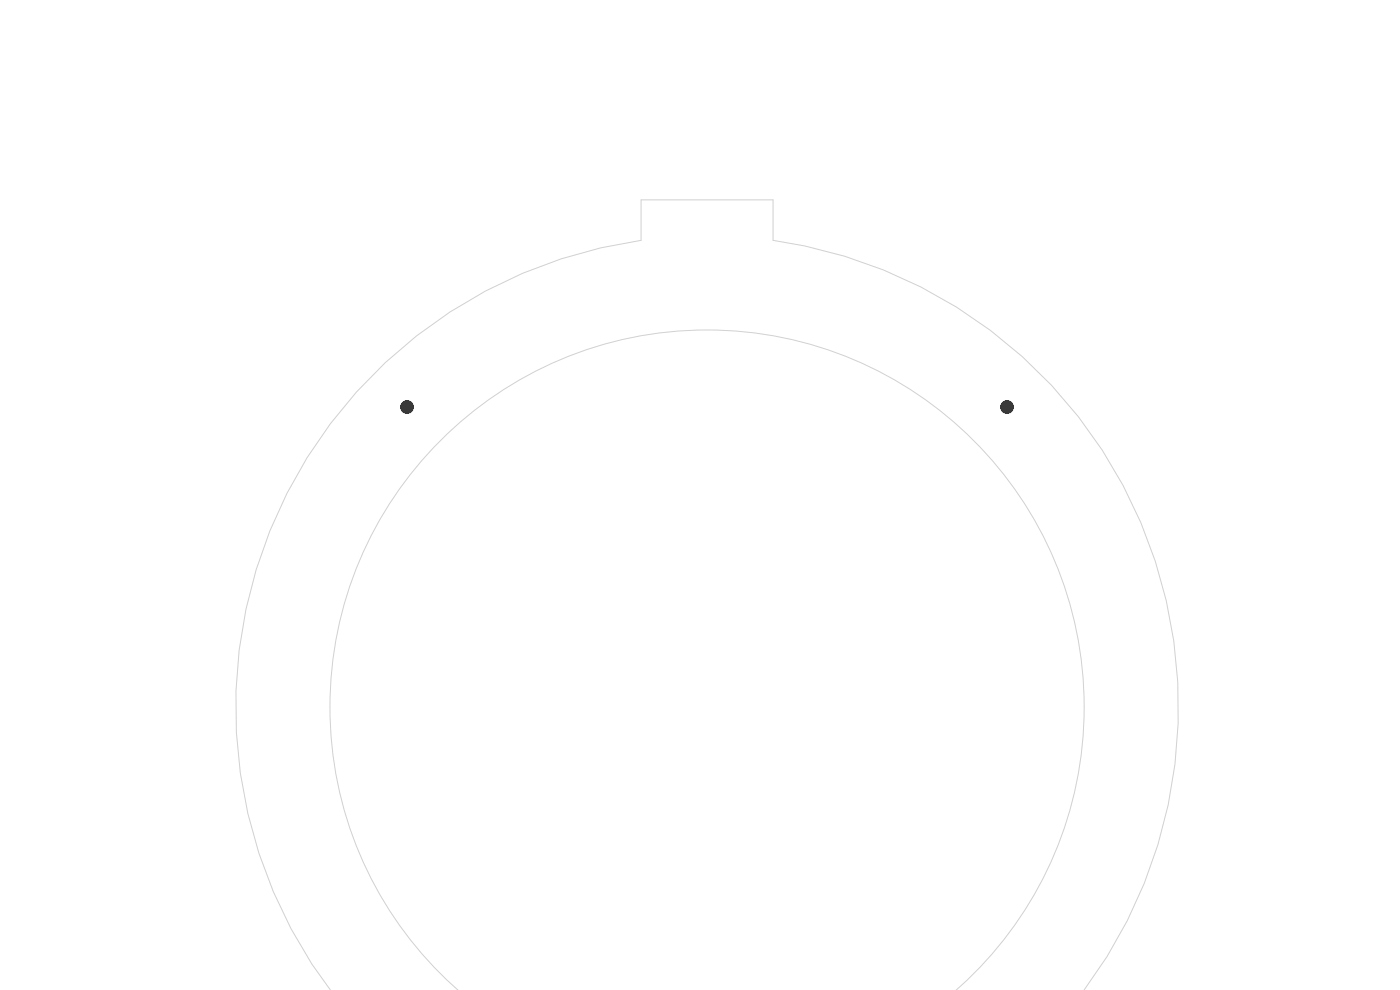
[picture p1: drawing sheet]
<svg xmlns="http://www.w3.org/2000/svg" width="297mm" height="210mm" viewBox="0 0 297 210" stroke-linecap="round" stroke-linejoin="round" font-family="sans-serif">
<path d="M70.1 210.1a99.9 99.9 0 0 1 65.9-159.1v-8.6h28v8.6a100 100 0 0 1 66 159.1M97.2 210.1a80 80 0 0 1-5-115.5 80 80 0 0 1 115.6 0 80 80 0 0 1-5 115.5" fill="none" stroke="#d0d2cd" stroke-width=".21"/>
<g fill="#000" stroke="#000" stroke-width=".21">
<circle cx="86.4" cy="86.4" r="1.35"/>
<circle cx="213.6" cy="86.4" r="1.35"/>
</g>
</svg>
